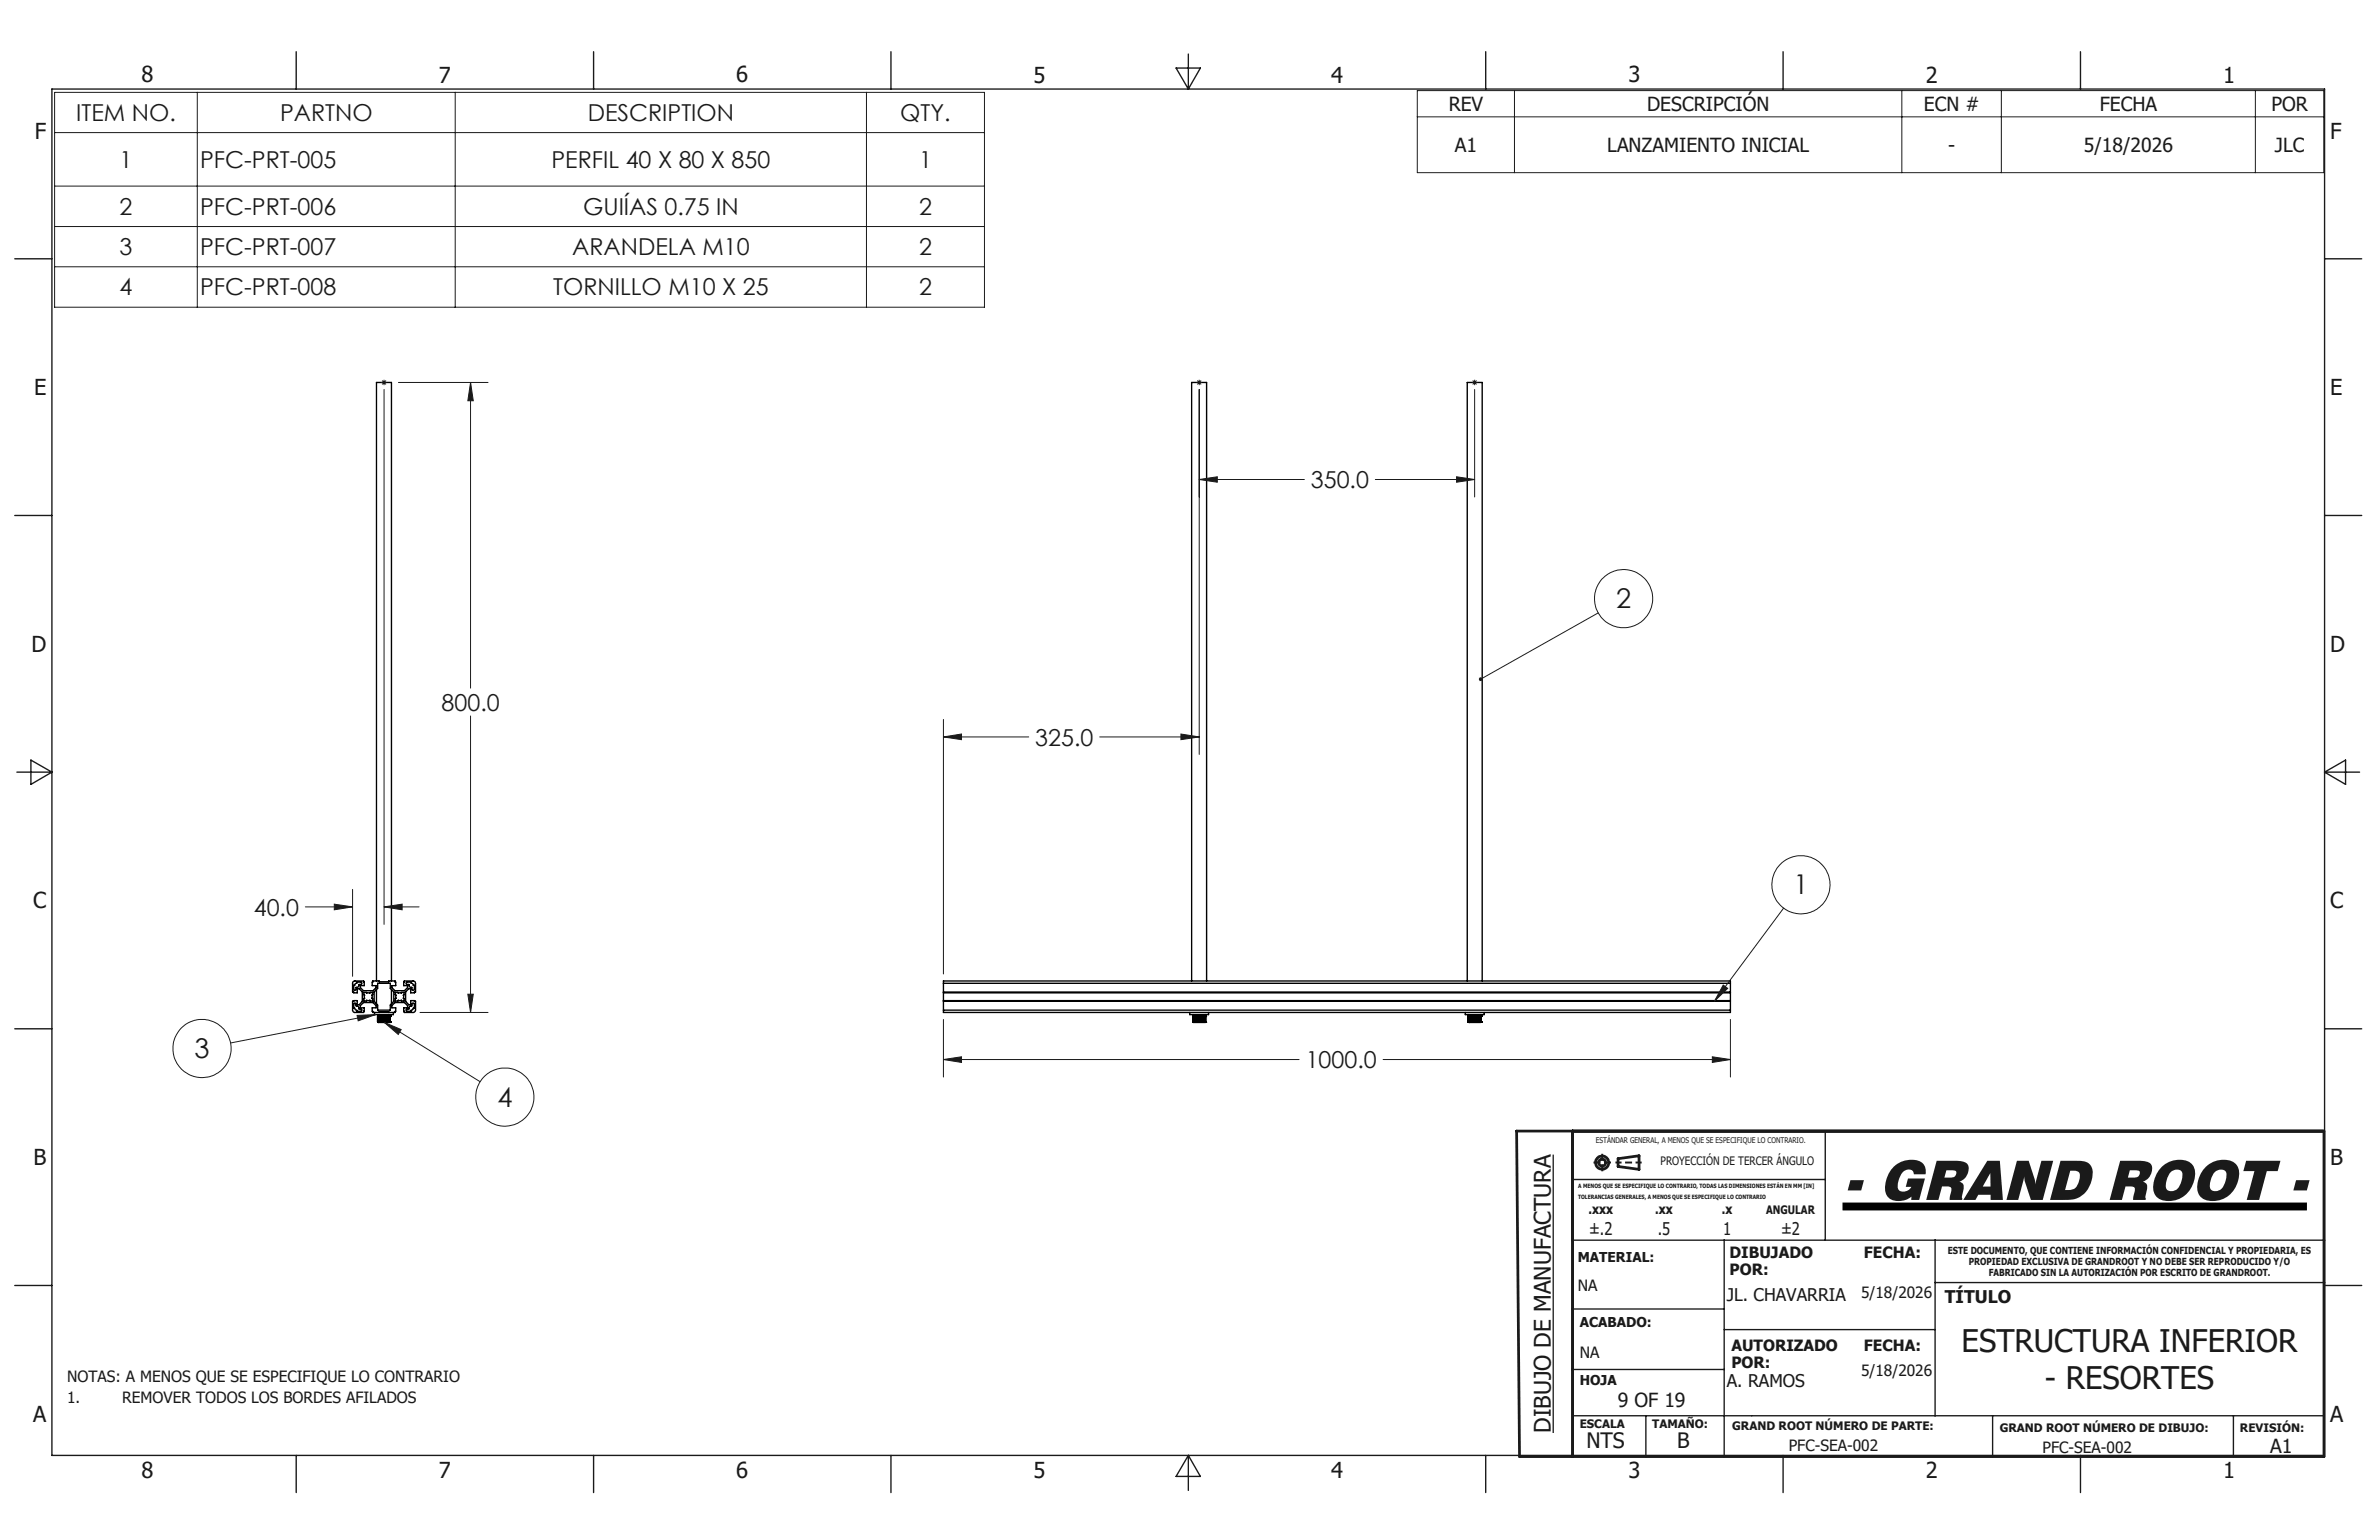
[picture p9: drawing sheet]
<svg xmlns="http://www.w3.org/2000/svg" width="432mm" height="279mm" viewBox="0 0 432 279" stroke-linecap="round" stroke-linejoin="round" font-family="sans-serif">
<defs><g id="words">
<text font-size="10.2" fill="#191924" x="334.4" y="217.7">- GRAND ROOT -</text>
<g font-size="5.6" fill="#191924">
<text x="356" y="245.3">ESTRUCTURA INFERIOR</text>
<text x="371.1" y="251.9">- RESORTES</text>
</g>
<g font-size="4.9" fill="#191924">
<text x="293.3" y="110.3">2</text>
<text x="325.5" y="162.3">1</text>
<text x="35.3" y="192">3</text>
<text x="90.3" y="200.8">4</text>
</g>
<g font-size="4.2" fill="#191924">
<text x="13.8" y="21.9">ITEM NO.</text>
<text x="50.8" y="21.9">PARTNO</text>
<text x="106.7" y="21.9">DESCRIPTION</text>
<text x="163.4" y="21.9">QTY.</text>
<text x="21.7" y="30.4">1</text>
<text x="36.3" y="30.4">PFC-PRT-005</text>
<text x="100.1" y="30.4">PERFIL 40 X 80 X 850</text>
<text x="166.8" y="30.4">1</text>
<text x="21.7" y="38.9">2</text>
<text x="36.3" y="38.9">PFC-PRT-006</text>
<text x="105.8" y="38.9">GUIÍAS 0.75 IN</text>
<text x="166.8" y="38.9">2</text>
<text x="21.7" y="46.3">3</text>
<text x="36.3" y="46.3">PFC-PRT-007</text>
<text x="103.8" y="46.3">ARANDELA M10</text>
<text x="166.8" y="46.3">2</text>
<text x="21.7" y="53.6">4</text>
<text x="36.3" y="53.6">PFC-PRT-008</text>
<text x="100.4" y="53.6">TORNILLO M10 X 25</text>
<text x="166.8" y="53.6">2</text>
<text x="237.9" y="88.6">350.0</text>
<text x="80.2" y="129">800.0</text>
<text x="187.9" y="135.3">325.0</text>
<text x="46.1" y="166.1">40.0</text>
<text x="237" y="193.8">1000.0</text>
<text x="281.5" y="260" transform="rotate(-90 281.5 260)">DIBUJO DE MANUFACTURA</text>
</g>
<g font-size="4" fill="#191924">
<text x="25.7" y="14.9">8</text>
<text x="79.7" y="15.1">7</text>
<text x="133.6" y="15">6</text>
<text x="187.6" y="15">5</text>
<text x="241.6" y="15.1">4</text>
<text x="295.6" y="15">3</text>
<text x="349.5" y="15">2</text>
<text x="403.5" y="15.1">1</text>
<text x="6.3" y="25.2">F</text>
<text x="423" y="25.2">F</text>
<text x="6.2" y="71.7">E</text>
<text x="423" y="71.7">E</text>
<text x="5.7" y="118.3">D</text>
<text x="423" y="118.3">D</text>
<text x="6" y="164.8">C</text>
<text x="423" y="164.8">C</text>
<text x="6.1" y="211.4">B</text>
<text x="423" y="211.4">B</text>
<text x="6" y="258">A</text>
<text x="423" y="258">A</text>
<text x="25.7" y="268.1">8</text>
<text x="79.7" y="268.1">7</text>
<text x="133.6" y="268.1">6</text>
<text x="187.6" y="268.1">5</text>
<text x="241.6" y="268.1">4</text>
<text x="295.6" y="268.1">3</text>
<text x="349.5" y="268.1">2</text>
<text x="403.5" y="268.1">1</text>
</g>
<g font-size="3.9" fill="#191924">
<text x="287.9" y="262.8">NTS</text>
<text x="304.4" y="262.8">B</text>
</g>
<g font-size="3.5" fill="#191924">
<text x="262.9" y="20.1">REV</text>
<text x="299" y="20.1">DESCRIPCIÓN</text>
<text x="349.2" y="20.1">ECN #</text>
<text x="381.1" y="20.1">FECHA</text>
<text x="412.3" y="20.1">POR</text>
<text x="264.1" y="27.6">A1</text>
<text x="291.7" y="27.6">LANZAMIENTO INICIAL</text>
<text x="353.6" y="27.6">-</text>
<text x="378.2" y="27.6">5/18/2026</text>
<text x="412.9" y="27.6">JLC</text>
<text x="293.6" y="255.2">9 OF 19</text>
<text x="412.1" y="263.6">A1</text>
</g>
<g font-size="3.2" fill="#191924">
<text x="288.4" y="224">±.2</text>
<text x="300.9" y="224">.5</text>
<text x="312.8" y="224">1</text>
<text x="323.3" y="224">±2</text>
<text x="313.4" y="236.1">JL. CHAVARRIA</text>
<text x="353" y="236.4">TÍTULO</text>
<text x="313.4" y="251.6">A. RAMOS</text>
</g>
<g font-size="2.8" fill="#191924">
<text x="313.9" y="228.2">DIBUJADO</text>
<text x="313.9" y="231.3">POR:</text>
<text x="338.3" y="228.2">FECHA:</text>
<text x="286.4" y="234.3">NA</text>
<text x="337.8" y="235.6">5/18/2026</text>
<text x="314.3" y="245.1">AUTORIZADO</text>
<text x="338.3" y="245.1">FECHA:</text>
<text x="12.2" y="250.6">NOTAS: A MENOS QUE SE ESPECIFIQUE LO CONTRARIO</text>
<text x="286.7" y="246.3">NA</text>
<text x="314.3" y="248.2">POR:</text>
<text x="337.8" y="249.7">5/18/2026</text>
<text x="12.2" y="254.5">1.</text>
<text x="22.2" y="254.5">REMOVER TODOS LOS BORDES AFILADOS</text>
<text x="324.7" y="263.3">PFC-SEA-002</text>
<text x="370.7" y="263.6">PFC-SEA-002</text>
</g>
<g font-size="2.5" fill="#191924">
<text x="288.3" y="220.3">.xxx</text>
<text x="300.4" y="220.3">.xx</text>
<text x="312.5" y="220.3">.x</text>
<text x="286.4" y="229">MATERIAL:</text>
<text x="286.7" y="240.8">ACABADO:</text>
<text x="286.7" y="251.2">HOJA</text>
</g>
<g font-size="2.1" fill="#191924">
<text x="301.4" y="211.4">PROYECCIÓN DE TERCER ÁNGULO</text>
<text x="320.6" y="220.3">ANGULAR</text>
<text x="286.7" y="259">ESCALA</text>
<text x="299.9" y="259">TAMAÑO:</text>
<text x="314.4" y="259.5">GRAND ROOT NÚMERO DE PARTE:</text>
<text x="363" y="259.8">GRAND ROOT NÚMERO DE DIBUJO:</text>
<text x="406.6" y="259.7">REVISIÓN:</text>
</g>
<g font-size="1.8" fill="#191924">
<text x="353.5" y="227.5">ESTE DOCUMENTO, QUE CONTIENE INFORMACIÓN CONFIDENCIAL Y PROPIEDARIA, ES</text>
<text x="357.3" y="229.5">PROPIEDAD EXCLUSIVA DE GRANDROOT Y NO DEBE SER REPRODUCIDO Y/O</text>
<text x="361" y="231.5">FABRICADO SIN LA AUTORIZACIÓN POR ESCRITO DE GRANDROOT.</text>
</g>
<text font-size="1.4" fill="#191924" x="289.7" y="207.3">ESTÁNDAR GENERAL, A MENOS QUE SE ESPECIFIQUE LO CONTRARIO.</text>
<g font-size="1.1" fill="#191924">
<text x="286.5" y="215.6">A MENOS QUE SE ESPECIFIQUE LO CONTRARIO, TODAS LAS DIMENSIONES ESTÁN EN MM [IN]</text>
<text x="286.4" y="217.5">TOLERANCIAS GENERALES, A MENOS QUE SE ESPECIFIQUE LO CONTRARIO</text>
</g>
</g></defs>
<g fill="none" stroke="#000" stroke-width=".25">
<path d="M64.5 178.5l.3-.1v-.2h.7a.21 .21 0 0 1 .2 .2 .21 .21 0 0 1-.2 .2h-.3l-.1 .4-.5 .1v.4a.21 .21 0 0 1-.2 .2 .21 .21 0 0 1-.2-.2v-.7h.2zM68.3 178v-108.6h2.7v108.6M68.3 179.5v2.6M68.5 178.4h2.3v.9l.7 .7v1.7l-.7 .7v.9h-2.3v-.9l-.6-.7v-1.7l.6-.7zM71 179.5v2.6M73.7 178.3l.1-.1h.8v.2l.3 .1 .1 .3h.2v.7a.23 .23 0 0 1-.2 .2 .23 .23 0 0 1-.2-.2v-.4l-.5-.1-.1-.4h-.4zM171.2 178.4v-.4h142.9v.4M171.2 178.4h142.9M171.2 180h142.9M171.2 178.4v4.9M216.3 178v-108.6h2.7v108.6M266.3 178v-108.6h2.7v108.6"/>
<path d="M314.1 178.4v4.9M64.2 182h.4v.5h.2a.4 .4 0 0 1 .4 .6h.3a.21 .21 0 0 1 .2 .2 .21 .21 0 0 1-.2 .2h-.7v-.2l-.2-.1-.2-.3h-.2zM66 180.1l.6 .1 1-.1v.4l-.1 .1 .1 1h-.4l-.1-.1-1.1 .1v-.4l.2-.1zM68 183.7v.4h3.4v-.4M68.5 184.4h.1M68.5 185.4h.1M68.5 184.4h.2M68.5 185.4l.1 .1M68.6 184.4h.1M68.6 185.5h.1M68.6 185.4h.1M68.6 184.4h.7"/>
<path d="M68.6 184.1h2.2M68.6 184.1v1.4M68.6 185.4l.1 .1M68.6 184.1h.1M68.6 185.5h2.2M68.6 184.4v1.1M68.7 184.4h.1M68.7 185.5h.1M68.7 185.4h.1M68.7 184.4v1.1M68.7 185.4v.1M68.8 184.4h.1"/>
<path d="M68.8 185.4h.1M68.8 185.5h.1M68.8 184.4h.2M68.8 185.4v.1M68.8 184.4v1.1M68.8 184.4v1M68.8 183.7h1.8M68.8 183.7h-1.1l-.1-.9h.7v-.3l-.6-.6h-1.7l-.6 .6v.3h.7l-.1 .9h-1.7l-.2-.1-.1-.3v-1.7l.8-.1v.8h.4l.6-.6v-1.7l-.6-.6h-.4v.7h-.6v-.1h-.2v-1.6a.37 .37 0 0 1 .4-.4h1.6l.1 .8h-.7v.4l.6 .5h1.7l.6-.5v-.4h-.7l.1-.8h1.1v.1l2.9-.1 .1 .8h-.7v.4l.6 .5h1.7l.6-.5v-.4h-.7l.1-.8h1.6a.42 .42 0 0 1 .4 .4v1.6h-.2v.1h-.7v-.7h-.3l-.6 .6v1.7l.6 .6h.3v-.8l.9 .1v1.9l-.3 .2h-1.7l-.1-.9h.7v-.3l-.6-.6h-1.7l-.6 .6v.3h.7l-.1 .9h-1.1M68.8 183.7v-.1h1.8v.1M68.9 184.4h.1M68.9 185.4v.1M68.9 185.5h.1"/>
<path d="M68.9 185.4h.1M68.9 184.4v1.1M68.9 184.4v1M69 184.4h.1M69 185.5h.1M69 185.4h.1M69 184.4v1.1M69 185.4v.1M69.1 184.4h.1M69.1 184.4v1.1M69.1 185.4h.1M69.1 185.5h.1"/>
<path d="M69.1 185.4v.1M69.1 184.4v1.1l.1-1.1M69.2 184.4h.1M69.2 185.4h.1M69.2 185.4l.1 .1M69.3 184.4h.1M69.3 185.5h.1M69.3 185.4h.1M69.3 184.4h1.5M69.3 184.4v1.1M69.4 184.4h.1M69.4 184.4v1.1v-1.1"/>
<path d="M69.4 185.4h.1M69.4 184.4h-.1M69.5 185.4h.1M69.5 184.4v1M69.5 184.4h.1M69.5 185.5h.1M69.5 184.4v1.1M69.6 184.4h.1M69.6 184.4v1.1v-1.1M69.6 185.4h.1M69.6 184.4h-.1M69.7 184.4h.1"/>
<path d="M69.7 185.5h.1M69.7 185.4h.1M69.7 184.4h-.1M69.7 184.4v1.1M69.7 184.4v1.1l.1-1.1M69.8 184.4h.1M69.8 185.4h.1M69.8 185.5h.1M69.8 184.4v1.1M69.9 184.4h.1M69.9 184.4v1.1l.1-1.1M69.9 185.4h.1"/>
<path d="M69.9 184.4h-.1M70 184.4h.1M70 185.4h.1M70 185.5h.1M70 184.4v1.1M70.1 184.4h.1M70.1 185.5h.1M70.1 185.4h.1M70.1 184.4h-.1M70.1 184.4h.2M70.1 184.4v1.1M70.1 184.4l.1 1.1v-1.1"/>
<path d="M70.1 185.4v.1M70.2 184.4h.1M70.2 185.4h.1M70.3 184.4h.1M70.3 184.4v1M70.3 185.4h.1M70.3 185.5h.1M70.3 184.4v1.1M70.4 184.4h.1M70.4 185.5h.1M70.4 185.4h.1M70.4 184.4v1.1"/>
<path d="M70.4 184.4h.2M70.5 184.4h.1M70.5 185.4h.1M70.5 185.4l-.1 .1M70.5 184.4v1.1M70.5 185.5h.1M70.6 184.4h.1M70.6 185.4h.1M70.6 185.4l-.1 .1M70.6 184.4v1M70.6 185.5h.1M70.6 184.4v1.1"/>
<path d="M70.7 184.4h.1M70.7 185.4h.1M70.7 185.4l-.1 .1M70.7 184.4v1M70.7 185.4v.1M70.7 185.5h.1M70.7 184.4v1.1M70.8 184.4h.1M70.8 184.1h.1M70.8 185.5h.1M70.8 185.4h.1M70.8 184.3l-2.2 .1"/>
<path d="M70.8 184.1v1.4M70.8 185.4v.1M70.8 184.4v1M71.8 180.1l.5 .1 1-.1v.4l-.1 .1 .1 1h-.4l-.1-.1-1 .1v-.4l.1-.1zM74.8 182h.3l.1 .2v.7h-.2v.2l-.4 .2v.2h-.7a.21 .21 0 0 1-.2-.2 .21 .21 0 0 1 .2-.2h.3a.46 .46 0 0 1 .6-.6zM171.2 183.3v.4h142.9v-.4M171.2 183.3h142.9M171.2 181.6h142.9M171.2 180.1h142.9M171.2 181.5h142.9M215.9 183.7v.4h3.5v-.4M216.5 184.4v1"/>
<path d="M216.5 184.4h.1M216.5 185.4h.1M216.5 185.5h.1M216.5 184.4h2.3M216.5 184.1h2.3M216.5 185.4l.1 .1M216.5 184.1v1.4M216.6 184.1h-.1M216.6 185.5h2.1M216.6 184.4h.1M216.6 185.5h.1M216.6 185.4h.1"/>
<path d="M216.6 184.4v1.1M216.6 185.4v.1M216.7 184.4h.1M216.7 185.4v.1M216.7 185.4h.1M216.7 185.5h.1M216.7 184.4v1.1M216.7 184.4v1M216.8 184.4h.1M216.8 185.4h.1M216.8 184.4h.3M216.8 185.4l.1 .1"/>
<path d="M216.8 184.4v1M216.9 184.4h.1M216.9 185.5h.1M216.9 185.4h.1M216.9 184.4v1.1M216.9 185.4v.1M216.9 184.4v1M217 185.4h.1M217 184.4h.1M217 185.4v.1M217 185.5h.1M217 184.4v1.1"/>
<path d="M217 185.4l.1 .1M217 184.4v1M217.1 184.4h.1M217.1 185.5h.1M217.1 185.4h.1M217.1 184.4v1.1M217.1 185.4v.1M217.2 185.4h.1M217.2 184.4v1M217.2 184.4h.1M217.2 185.5h.1M217.2 184.4v1.1"/>
<path d="M217.3 184.4h.1M217.3 184.4v1.1v-1.1M217.3 185.4h.1M217.3 184.4h-.1M217.3 185.4l.1 .1M217.3 184.4v1M217.4 184.4h.1M217.4 185.5h.1M217.4 185.4h.1M217.4 184.4v1.1M217.5 184.4h.1M217.5 185.5h.1"/>
<path d="M217.5 185.4h.1M217.5 184.4h-.1M217.5 184.4v1.1M217.5 185.4v.1M217.5 184.4v1M217.5 185.4l.1 .1M217.6 184.4h.1M217.6 185.5h.1M217.6 185.4h.1M217.6 184.4v1.1M217.7 185.4h.1M217.7 184.4h.1"/>
<path d="M217.7 185.4l-.1 .1M217.7 184.4v1M217.7 185.4v.1M217.7 185.5h.1M217.7 184.4v1.1M217.8 184.4h.1M217.8 185.5h.1M217.8 185.4h.1M217.8 184.4h-.1M217.8 184.4v1.1M217.8 185.4v.1M217.8 184.4v1"/>
<path d="M217.9 184.4h.1M217.9 185.4h.1M217.9 185.5h.1M217.9 184.4v1.1M218 184.4h.1M218 185.5h.1M218 185.4h.1M218 184.4h-.1M218 184.4v1.1M218 184.4l.1 1.1v-1.1M218 185.4v.1M218.1 184.4h.1"/>
<path d="M218.1 185.4h.1M218.2 184.4h.1M218.2 185.5h.1M218.2 185.4h.1M218.2 184.4v1.1M218.3 185.4h.1M218.3 184.4v1M218.3 184.4h.1M218.3 185.5h.1M218.3 184.4v1.1M218.3 185.4v.1M218.3 184.4l.1 1.1"/>
<path d="M218.4 184.4h.1M218.4 185.5h.1M218.4 185.4h.1M218.4 185.4v.1M218.4 184.4v1M218.4 184.4v1.1M218.5 185.4h.1M218.5 184.4h.1M218.5 184.4v1M218.5 184.4h.3M218.5 185.4v.1M218.5 184.4v1.1"/>
<path d="M218.5 185.5h.1M218.6 184.4h.1M218.6 185.4h.1M218.6 185.5h.1M218.6 184.4v1M218.6 185.4l-.1 .1M218.6 184.4v1.1M218.7 185.5h.1M218.7 185.4h.1M218.7 184.4h.1M218.7 184.4v1.1M218.7 184.1h.1"/>
<path d="M218.8 184.4h.1M218.7 185.4v.1M218.8 184.3l-2.3 .1M218.8 185.5h.1M218.8 185.4h.1M218.8 184.1v1.4M218.8 185.4l-.1 .1M218.8 184.4v1.1M266 183.7v.4h3.4v-.4M266.5 184.4h.1M266.5 185.5h.1M266.5 185.4h.1"/>
<path d="M266.5 185.4l.1 .1M266.6 184.4h.1M266.6 185.5h.1M266.6 185.4h.1M266.6 184.1h2.2M266.6 184.1l-.1 1.4M266.6 185.4v.1M266.6 184.1h.1M266.6 185.5h2.1M266.6 184.4v1.1M266.6 184.4h2.2M266.7 184.4h.1"/>
<path d="M266.7 185.5h.1M266.7 185.4h.1M266.7 184.4h-.1M266.7 184.4v1.1M266.7 185.4l.1 .1M266.8 184.4h.1M266.8 185.5h.1M266.8 185.4h.1M266.8 184.4v1.1M266.8 185.4v.1M266.9 184.4h.1M266.9 185.5h.1"/>
<path d="M266.9 185.4h.1M266.9 184.4h-.1M266.9 184.4v1.1M266.9 185.4v.1M266.9 184.4v1M267 185.4h.1M267 185.4v.1M267 184.4v1M267 184.4h.1M267 185.5h.1M267 184.4v1.1M267.1 185.4h.1"/>
<path d="M267.1 184.4h.1M267.1 185.5h.1M267.1 184.4v1.1M267.2 184.4h.1M267.2 185.5h.1M267.2 185.4h.1M267.2 184.4v1.1M267.2 185.4v.1M267.2 185.4l.1 .1M267.2 184.4v1M267.3 184.4h.1M267.3 185.5h.1"/>
<path d="M267.3 185.4h.1M267.3 184.4v1.1M267.3 184.4v1M267.4 184.4h.1M267.4 184.4v1.1v-1.1M267.4 184.4h-.1M267.4 185.4h.1M267.5 184.4h.1M267.5 185.4v.1M267.5 185.5h.1M267.5 185.4h.1M267.5 184.4v1.1"/>
<path d="M267.6 184.4h.1M267.6 184.4v1.1v-1.1M267.6 184.4h-.1M267.6 185.4h.1M267.7 184.4h.1M267.7 185.4h.1M267.7 185.4v.1M267.7 185.5h.1M267.7 184.4v1.1M267.8 184.4h.1M267.8 185.5h.1M267.8 184.4h-.1"/>
<path d="M267.8 185.4h.1M267.8 184.4v1.1M267.8 185.4v.1M267.8 184.4v1M267.9 184.4h.1M267.9 185.5h.1M267.9 185.4h.1M267.9 184.4h-.1M267.9 184.4v1.1M268 184.4h.1M268 185.4h.1M268 184.4v1.1v-1.1"/>
<path d="M268 185.4l-.1 .1M268.1 184.4h.1M268.1 185.5h.1M268.1 185.4h.1M268.1 184.4v1.1M268.2 184.4h.1M268.2 185.5h.1M268.2 185.4h.1M268.2 184.4h-.1M268.2 184.4h.3M268.2 184.4v1.1M268.2 185.4v.1"/>
<path d="M268.3 184.4h.1M268.3 184.4l-.1 1M268.3 185.5h.1M268.3 185.4h.1M268.3 184.4h-.1M268.3 184.4v1.1M268.3 185.4v.1M268.4 185.4h.1M268.4 185.4l-.1 .1M268.4 184.4h.1M268.4 184.4v1M268.4 185.5h.1"/>
<path d="M268.4 184.4v1.1M268.4 185.4v.1M268.4 184.4l.1 1.1M268.5 184.4h.1M268.5 185.5h.1M268.5 185.4h.1M268.5 185.4v.1M268.5 184.4v1M268.5 184.4v1.1M268.6 184.4h.1M268.6 185.5h.1M268.6 185.4h.1"/>
<path d="M268.6 184.4v1.1M268.6 185.4v.1M268.7 184.4h.1M268.7 185.5h.1M268.7 185.4h.1M268.7 184.4v1.1M268.7 184.1h.1M268.8 184.4h.1M268.8 184.3l-2.2 .1M268.8 185.4h.1M268.8 185.4l-.1 .1M268.8 184.1l-.1 1.4"/>
<path d="M268.8 184.4v1"/>
</g>
<path d="M281.9 209.5v50.5" fill="none" stroke="#000" stroke-width=".21"/>
<path d="M334.4 218.9h84.3" fill="none" stroke="#000" stroke-width="1.4" stroke-linecap="butt"/>
<g fill="none" stroke="#191924" stroke-width=".18">
<path d="M9.9 16.8h168.8v38.9h-168.8zM35.8 16.8v38.9M82.6 16.8v38.9M157.3 16.8v38.9M257.2 16.4h164.6v14.9h-164.6zM274.9 16.4v14.9M345.2 16.4v14.9M363.3 16.4v14.9M409.4 16.4v14.9M9.9 24.1h168.8M9.9 33.8h168.8M257.2 21.2h164.6"/>
<path d="M9.9 41.1h168.8M9.9 48.4h168.8M69.2 69.4h1M69.4 69l.7 .7M69.7 68.9v1M69.7 70.7v97M70.1 69l-.7 .7M72.3 69.4h16.3M85.4 69.4l.5 3.3h-1zM85.4 69.4v55.4M217.2 69.4h1M217.3 69l.7 .7"/>
<path d="M217.7 68.9v1M217.7 70.7v66.2M218 69l-.7 .7M267.2 69.4h.9M267.3 69l.7 .7M267.7 68.9v1M267.7 70.7v19.5M268 69l-.7 .7M217.7 87l3.2-.5v1zM217.7 87h19M249.6 87h18.1M264.4 86.5l3.3 .5-3.3 .5z"/>
<path d="M290.1 111.2l-21.4 12M85.4 129.9v53.8M171.2 133.7l3.3-.5v1zM171.2 130.5v46.2M171.2 133.7h15.5M199.6 133.7h18.1M214.3 133.2l3.4 .5-3.4 .5zM55.4 164.5h8.6M60.7 164l3.3 .5-3.3 .6zM64 161.4v15.7M69.7 164.5l3.3-.5v1.1zM69.7 164.5h6.4"/>
<path d="M312.8 178.7l.8 .6-2.4 2.3zM323.7 164.7l-12.5 16.9M64.8 184.2l3.4-.1-3.2 1.1zM68.2 184.1l-26.4 5.1M69.7 185.5l3.1 1.3-.5 .9zM69.7 185.5l17.4 10.8M76.2 183.7h12.4M84.9 180.4h1l-.5 3.3zM171.2 192.2l3.3-.5v1.1zM171.2 185v10.4M171.2 192.2h64.6M251 192.2h63.1"/>
<path d="M310.8 191.7l3.3 .5-3.3 .6zM314.1 185v10.4"/>
<circle cx="294.7" cy="108.6" r="5.3"/>
<circle cx="326.9" cy="160.5" r="5.3"/>
<circle cx="36.7" cy="190.2" r="5.3"/>
<circle cx="91.6" cy="199.1" r="5.3"/>
</g>
<g fill="none" stroke="#191924" stroke-width=".5">
<path d="M275.3 205.2h146.5v59.1h-146zM285.4 205.2v59.1M293.7 210.2l3.8-.5v2.5l-3.8-.6z"/>
<circle cx="290.8" cy="210.9" r=".62"/>
<circle cx="290.8" cy="210.9" r="1.2"/>
</g>
<path d="M289.2 210.9h3.3M290.8 209.3v3.3" fill="none" stroke="#191924" stroke-width=".35" stroke-dasharray="1.3 .6" stroke-dashoffset="-.1" stroke-linecap="butt"/>
<path d="M293.2 210.9h4.8" fill="none" stroke="#191924" stroke-width=".35" stroke-dasharray="1.3 .6" stroke-dashoffset=".2" stroke-linecap="butt"/>
<g fill="none" stroke="#191924" stroke-width=".25">
<path d="M9.4 16.2h412.5v247.9h-412.5zM53.8 9.4v6.8M107.7 9.4v6.8M161.7 9.4v6.8M213.5 12.3h4.4l-2.2 3.9zM215.7 9.8v6.4M269.7 9.4v6.8M323.6 9.4v6.8M377.6 9.4v6.8M2.7 47h6.7M421.9 47h6.8M2.7 93.5h6.7"/>
<path d="M421.9 93.5h6.8M5.6 137.9l3.8 2.2-3.8 2.2zM3.1 140.1h6.3M421.9 140.1h6.4M421.9 140.1l3.8-2.2v4.4zM2.7 186.7h6.7M421.9 186.7h6.8M285.4 214h45.9M328.5 205.2h93.3M331.3 205.2v19.8M2.7 233.2h6.7M285.4 237.5h27.5"/>
<path d="M285.4 225h136.4M312.9 225v39.3M351.2 225v31.9M351.2 232.7h70.6M421.9 233.2h6.8M285.4 256.9h136.4M285.4 248.5h27.5M298.7 256.9v7.4M312.9 241.2h38.3M361.7 256.9v7.4M405.4 256.9v7.4M53.8 264.1v6.7"/>
<path d="M107.7 264.1v6.7M161.7 264.1v6.7M215.7 264.1v6.3M215.7 264.1l2.2 3.8h-4.4zM269.7 264.1v6.7M323.6 264.1v6.7M377.6 264.1v6.7"/>
</g>
<g fill="#191924">
<path d="M310.8 191.7l3.3 .5-3.3 .6zM171.2 192.2l3.3-.5v1.1zM85.4 69.4l.5 3.3h-1zM84.9 180.4h1l-.5 3.3z"/>
<path d="M268.5 123v.4l.2-.2-.2 .2a.34 .34 0 0 0 .5 .1 .34 .34 0 0 0 0-.5 .34 .34 0 0 0-.5 0zM312.8 178.7l.8 .6-2.4 2.3zM69.7 185.5l3.1 1.3-.5 .9zM64.8 184.2l3.4-.1-3.2 1.1z"/>
<path d="M214.3 133.2l3.4 .5-3.4 .5zM171.2 133.7l3.3-.5v1zM217.7 87l3.2-.5v1zM264.4 86.5l3.3 .5-3.3 .5zM69.7 164.5l3.3-.5v1.1zM60.7 164l3.3 .5-3.3 .6z"/>
</g>
<use href="#words"/>
</svg>
